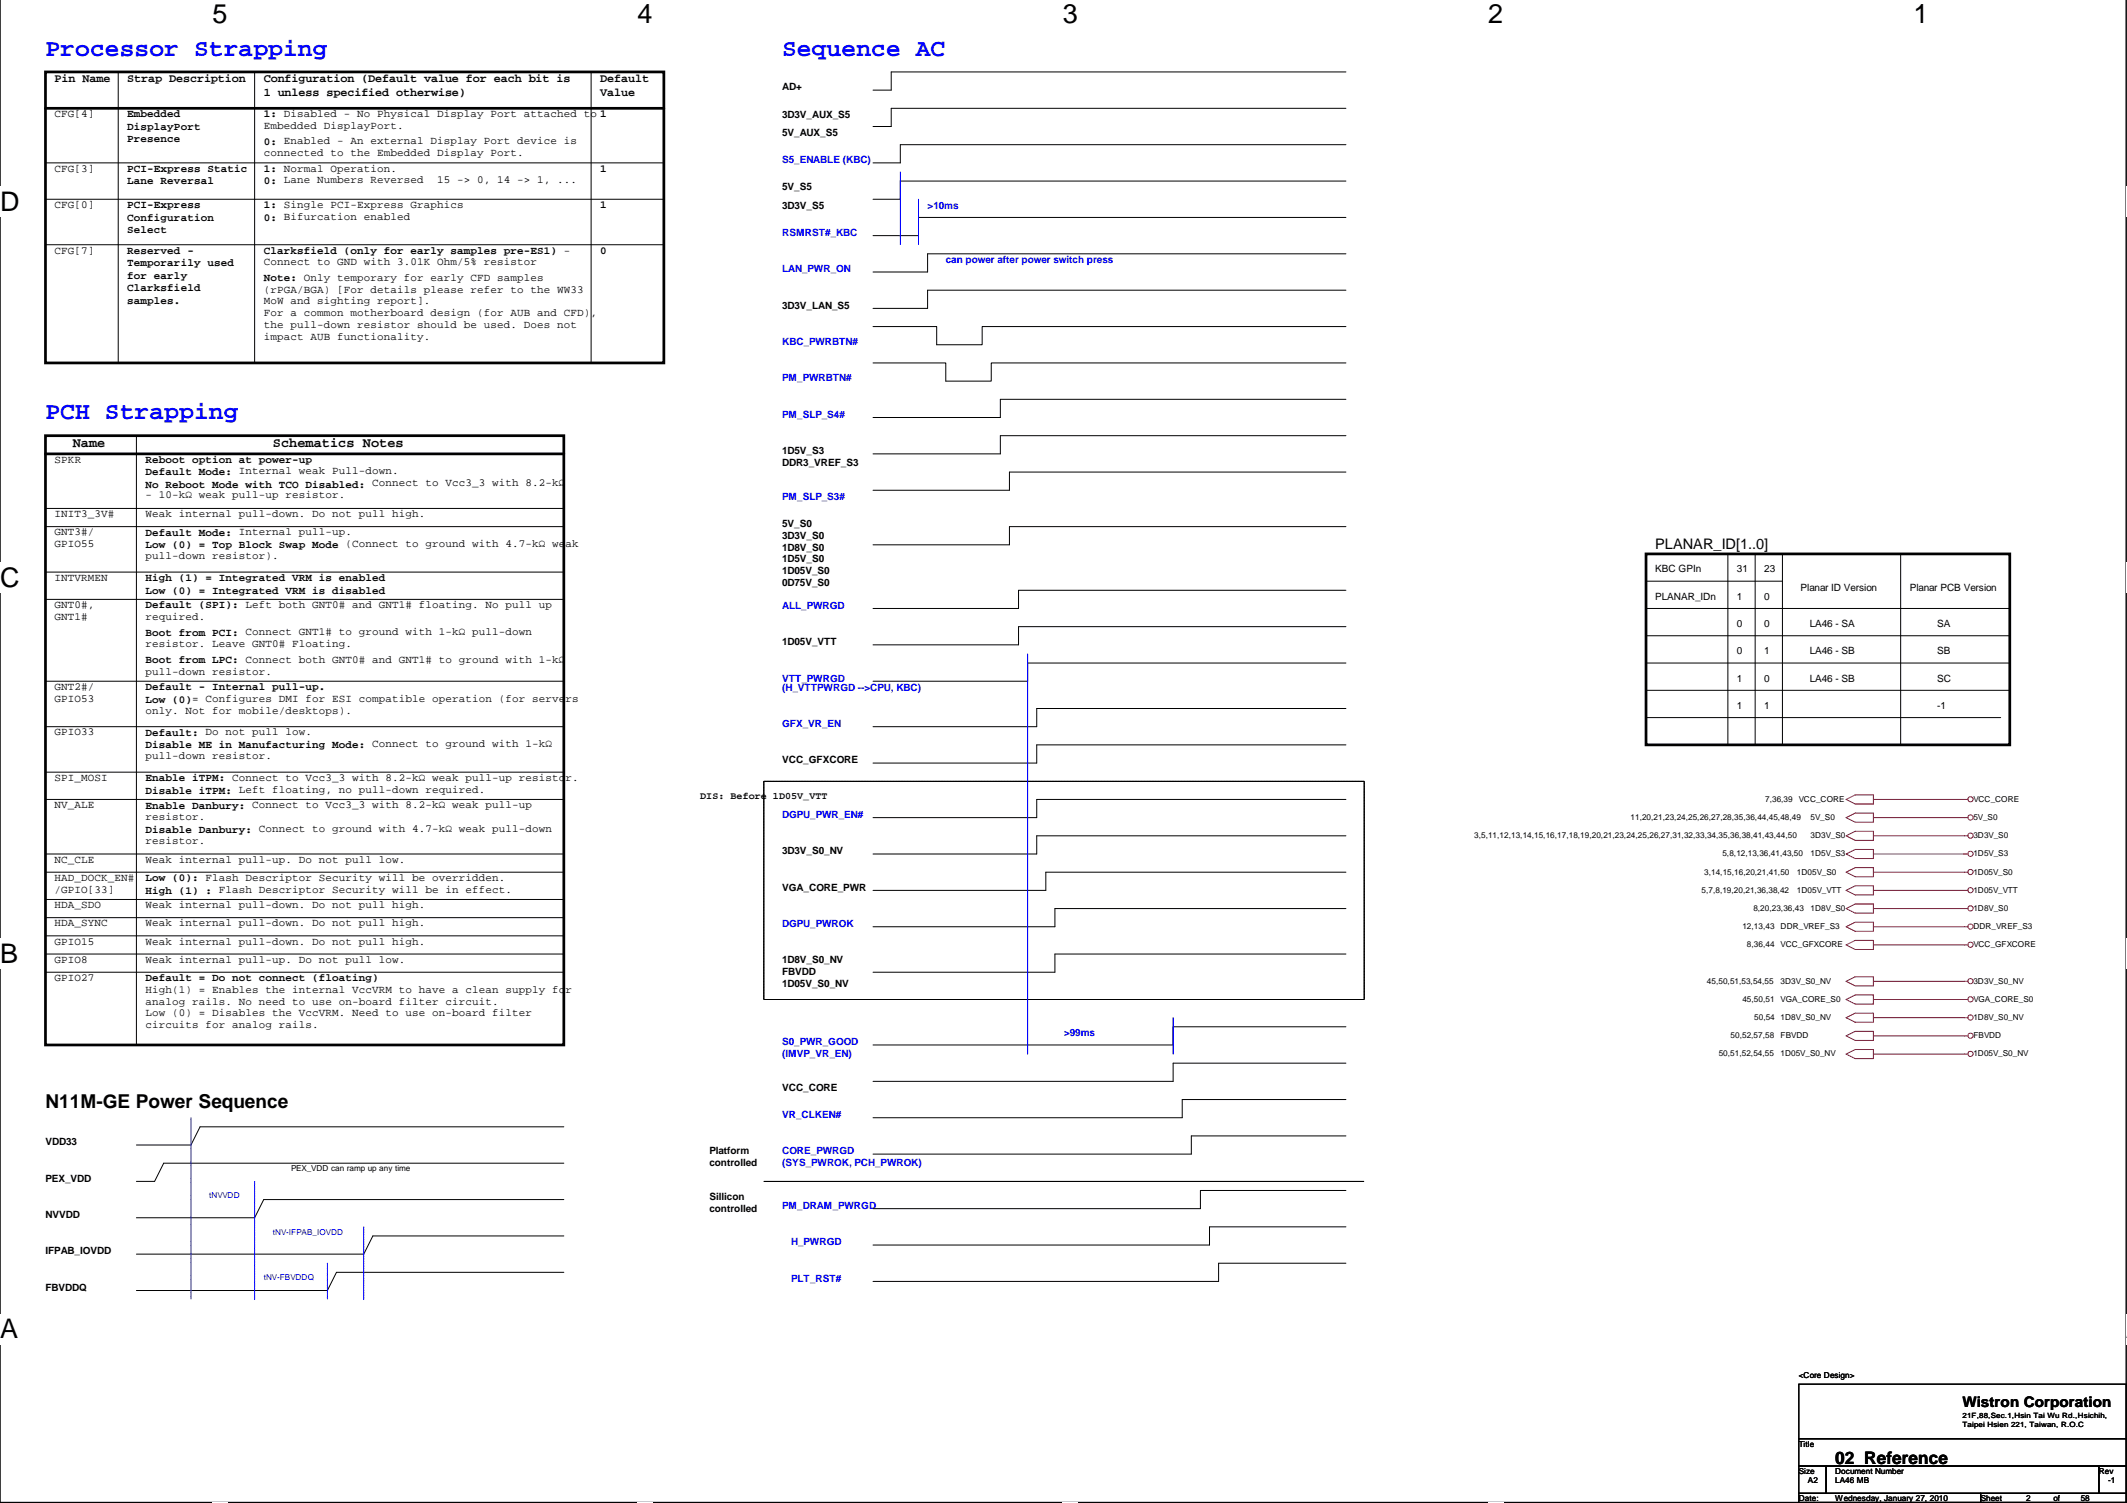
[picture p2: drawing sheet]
<svg xmlns="http://www.w3.org/2000/svg" width="297mm" height="210mm" viewBox="0 0 297 210" stroke-linecap="round" stroke-linejoin="round" font-family="sans-serif">
<defs><g id="words">
<g font-size="3.8">
<text x="29.7" y="3.3">5</text>
<text x="89" y="3.3">4</text>
<text x="148.4" y="3.3">3</text>
<text x="207.8" y="3.3">2</text>
<text x="267.2" y="3.3">1</text>
<text x="0" y="29.5">D</text>
<text x="0" y="81.9">C</text>
<text x="0" y="134.4">B</text>
<text x="0" y="186.9">A</text>
<text x="296.9" y="186.9">A</text>
</g>
<g font-size="3.4" fill="#00f">
<text x="6.3" y="7.8">Processor Strapping</text>
<text x="109.2" y="7.8">Sequence AC</text>
<text x="6.3" y="58.6">PCH Strapping</text>
</g>
<text font-size="2.7" x="6.3" y="154.7">N11M-GE Power Sequence</text>
<text font-size="2.4" x="256.3" y="204.4">02_Reference</text>
<g font-size="2">
<text x="231.1" y="76.7">PLANAR_ID[1..0]</text>
<text x="274.1" y="196.5">Wistron Corporation</text>
</g>
<g font-size="1.9">
<text x="10.2" y="62.5">Name</text>
<text x="38.1" y="62.5">Schematics Notes</text>
</g>
<g font-size="1.7">
<text x="7.6" y="11.5">Pin Name</text>
<text x="17.8" y="11.5">Strap Description</text>
<text x="36.8" y="11.5">Configuration (Default value for each bit is</text>
<text x="83.8" y="11.5">Default</text>
<text x="36.8" y="13.4">1 unless specified otherwise)</text>
<text x="83.8" y="13.4">Value</text>
</g>
<g font-size="1.5">
<text x="7.6" y="16.4">CFG[4]</text>
<text x="17.8" y="16.4">Embedded</text>
<text x="36.8" y="16.4">1: Disabled - No Physical Display Port attached to 1</text>
<text x="7.6" y="24">CFG[3]</text>
<text x="17.8" y="18.1">DisplayPort</text>
<text x="17.8" y="19.9">Presence</text>
<text x="36.8" y="18">Embedded DisplayPort.</text>
<text x="36.8" y="20.2">0: Enabled - An external Display Port device is</text>
<text x="36.8" y="21.8">connected to the Embedded Display Port.</text>
<text x="7.6" y="29.1">CFG[0]</text>
<text x="17.8" y="24">PCI-Express Static</text>
<text x="17.8" y="25.8">Lane Reversal</text>
<text x="17.8" y="29.1">PCI-Express</text>
<text x="36.8" y="24">1: Normal Operation.</text>
<text x="36.8" y="25.8">0: Lane Numbers Reversed</text>
<text x="36.8" y="29.1">1: Single PCI-Express Graphics</text>
<text x="61" y="25.6">15 -&gt; 0, 14 -&gt; 1, ...</text>
<text x="83.8" y="24">1</text>
<text x="83.8" y="29.1">1</text>
<text x="7.6" y="35.4">CFG[7]</text>
<text x="17.8" y="30.8">Configuration</text>
<text x="17.8" y="32.6">Select</text>
<text x="17.8" y="35.4">Reserved -</text>
<text x="36.8" y="30.8">0: Bifurcation enabled</text>
<text x="36.8" y="35.4">Clarksfield (only for early samples pre-ES1) -</text>
<text x="83.8" y="35.4">0</text>
<text x="17.8" y="37.2">Temporarily used</text>
<text x="17.8" y="38.9">for early</text>
<text x="17.8" y="40.7">Clarksfield</text>
<text x="36.8" y="37.1">Connect to GND with 3.01K Ohm/5% resistor</text>
<text x="36.8" y="39.3">Note: Only temporary for early CFD samples</text>
<text x="36.8" y="40.9">(rPGA/BGA) [For details please refer to the WW33</text>
<text x="17.8" y="42.4">samples.</text>
<text x="36.8" y="42.5">MoW and sighting report].</text>
<text x="36.8" y="44.2">For a common motherboard design (for AUB and CFD),</text>
<text x="36.8" y="45.8">the pull-down resistor should be used. Does not</text>
<text x="36.8" y="47.5">impact AUB functionality.</text>
<text x="7.6" y="64.6">SPKR</text>
<text x="20.3" y="64.7">Reboot option at power-up</text>
<text x="20.3" y="66.4">Default Mode: Internal weak Pull-down.</text>
<text x="20.3" y="68.1">No Reboot Mode with TCO Disabled: Connect to Vcc3_3 with 8.2-kΩ</text>
<text x="20.3" y="69.6">- 10-kΩ weak pull-up resistor.</text>
<text x="7.6" y="72.2">INIT3_3V#</text>
<text x="7.6" y="74.8">GNT3#/</text>
<text x="7.6" y="76.4">GPIO55</text>
<text x="20.3" y="72.2">Weak internal pull-down. Do not pull high.</text>
<text x="20.3" y="74.8">Default Mode: Internal pull-up.</text>
<text x="20.3" y="76.6">Low (0) = Top Block Swap Mode (Connect to ground with 4.7-kΩ weak</text>
<text x="7.6" y="81.1">INTVRMEN</text>
<text x="20.3" y="78.1">pull-down resistor).</text>
<text x="20.3" y="81.2">High (1) = Integrated VRM is enabled</text>
<text x="20.3" y="82.9">Low (0) = Integrated VRM is disabled</text>
<text x="7.6" y="84.9">GNT0#,</text>
<text x="7.6" y="86.6">GNT1#</text>
<text x="20.3" y="85">Default (SPI): Left both GNT0# and GNT1# floating. No pull up</text>
<text x="20.3" y="86.6">required.</text>
<text x="20.3" y="88.8">Boot from PCI: Connect GNT1# to ground with 1-kΩ pull-down</text>
<text x="20.3" y="90.4">resistor. Leave GNT0# Floating.</text>
<text x="20.3" y="92.6">Boot from LPC: Connect both GNT0# and GNT1# to ground with 1-kΩ</text>
<text x="20.3" y="94.2">pull-down resistor.</text>
<text x="7.6" y="96.4">GNT2#/</text>
<text x="7.6" y="98">GPIO53</text>
<text x="20.3" y="99.7">only. Not for mobile/desktops).</text>
<text x="20.3" y="96.4">Default - Internal pull-up.</text>
<text x="20.3" y="98.1">Low (0)= Configures DMI for ESI compatible operation (for servers</text>
<text x="7.6" y="102.7">GPIO33</text>
<text x="20.3" y="106">pull-down resistor.</text>
<text x="20.3" y="102.8">Default: Do not pull low.</text>
<text x="20.3" y="104.5">Disable ME in Manufacturing Mode: Connect to ground with 1-kΩ</text>
<text x="7.6" y="109.1">SPI_MOSI</text>
<text x="7.6" y="112.9">NV_ALE</text>
<text x="20.3" y="112.9">Enable Danbury: Connect to Vcc3_3 with 8.2-kΩ weak pull-up</text>
<text x="20.3" y="109.1">Enable iTPM: Connect to Vcc3_3 with 8.2-kΩ weak pull-up resistor.</text>
<text x="20.3" y="110.8">Disable iTPM: Left floating, no pull-down required.</text>
<text x="20.3" y="116.4">Disable Danbury: Connect to ground with 4.7-kΩ weak pull-down</text>
<text x="20.3" y="114.5">resistor.</text>
<text x="20.3" y="117.8">resistor.</text>
<text x="7.6" y="123">HAD_DOCK_EN#</text>
<text x="7.6" y="124.7">/GPIO[33]</text>
<text x="7.6" y="120.5">NC_CLE</text>
<text x="20.3" y="123.1">Low (0): Flash Descriptor Security will be overridden.</text>
<text x="20.3" y="124.8">High (1) : Flash Descriptor Security will be in effect.</text>
<text x="20.3" y="120.5">Weak internal pull-up. Do not pull low.</text>
<text x="7.6" y="131.9">GPIO15</text>
<text x="7.6" y="126.8">HDA_SDO</text>
<text x="7.6" y="129.4">HDA_SYNC</text>
<text x="20.3" y="126.8">Weak internal pull-down. Do not pull high.</text>
<text x="20.3" y="129.4">Weak internal pull-down. Do not pull high.</text>
<text x="20.3" y="131.9">Weak internal pull-down. Do not pull high.</text>
<text x="7.6" y="134.5">GPIO8</text>
<text x="7.6" y="137">GPIO27</text>
<text x="20.3" y="134.5">Weak internal pull-up. Do not pull low.</text>
<text x="20.3" y="137">Default = Do not connect (floating)</text>
<text x="20.3" y="138.7">High(1) = Enables the internal VccVRM to have a clean supply for</text>
<text x="20.3" y="140.3">analog rails. No need to use on-board filter circuit.</text>
<text x="20.3" y="142">Low (0) = Disables the VccVRM. Need to use on-board filter</text>
<text x="20.3" y="143.6">circuits for analog rails.</text>
</g>
<g font-size="1.4">
<text x="109.2" y="12.6">AD+</text>
<text x="109.2" y="16.4">3D3V_AUX_S5</text>
<text x="109.2" y="19">5V_AUX_S5</text>
<text x="109.2" y="29.1">3D3V_S5</text>
<text x="109.2" y="26.6">5V_S5</text>
<text x="109.2" y="43.1">3D3V_LAN_S5</text>
<text x="109.2" y="63.4">1D5V_S3</text>
<text x="109.2" y="65.1">DDR3_VREF_S3</text>
<text x="109.2" y="73.6">5V_S0</text>
<text x="109.2" y="75.2">3D3V_S0</text>
<text x="109.2" y="76.9">1D8V_S0</text>
<text x="109.2" y="78.5">1D5V_S0</text>
<text x="109.2" y="80.2">1D05V_S0</text>
<text x="109.2" y="81.8">0D75V_S0</text>
<text x="231.1" y="83.7">PLANAR_IDn</text>
<text x="231.1" y="79.9">KBC GPIn</text>
<text x="242.6" y="79.9">31</text>
<text x="242.6" y="83.7">1</text>
<text x="246.4" y="83.7">0</text>
<text x="246.4" y="79.9">23</text>
<text x="251.5" y="82.5">Planar ID Version</text>
<text x="266.7" y="82.5">Planar PCB Version</text>
<text x="242.6" y="87.6">0</text>
<text x="246.4" y="87.6">0</text>
<text x="252.7" y="87.6">LA46 - SA</text>
<text x="270.5" y="87.6">SA</text>
<text x="109.2" y="90.1">1D05V_VTT</text>
<text x="242.6" y="91.4">0</text>
<text x="242.6" y="95.2">1</text>
<text x="246.4" y="95.2">0</text>
<text x="246.4" y="91.4">1</text>
<text x="252.7" y="91.4">LA46 - SB</text>
<text x="252.7" y="95.2">LA46 - SB</text>
<text x="270.5" y="95.2">SC</text>
<text x="270.5" y="91.4">SB</text>
<text x="242.6" y="99">1</text>
<text x="246.4" y="99">1</text>
<text x="270.5" y="99">-1</text>
<text x="109.2" y="106.6">VCC_GFXCORE</text>
<text x="97.8" y="111.5">DIS: Before 1D05V_VTT</text>
<text x="109.2" y="119.3">3D3V_S0_NV</text>
<text x="109.2" y="124.4">VGA_CORE_PWR</text>
<text x="109.2" y="134.5">1D8V_S0_NV</text>
<text x="109.2" y="136.2">FBVDD</text>
<text x="109.2" y="137.9">1D05V_S0_NV</text>
<text x="109.2" y="152.3">VCC_CORE</text>
<text x="6.3" y="159.9">VDD33</text>
<text x="99.1" y="161.2">Platform</text>
<text x="6.3" y="165">PEX_VDD</text>
<text x="99.1" y="162.9">controlled</text>
<text x="99.1" y="167.6">Sillicon</text>
<text x="6.3" y="170.1">NVVDD</text>
<text x="99.1" y="169.2">controlled</text>
<text x="6.3" y="175.2">IFPAB_IOVDD</text>
<text x="6.3" y="180.3">FBVDDQ</text>
</g>
<g font-size="1.4" fill="#00f">
<text x="109.2" y="22.8">S5_ENABLE (KBC)</text>
<text x="129.5" y="29.1">&gt;10ms</text>
<text x="109.2" y="32.9">RSMRST#_KBC</text>
<text x="109.2" y="38">LAN_PWR_ON</text>
<text x="132.1" y="36.8">can power after power switch press</text>
<text x="109.2" y="48.2">KBC_PWRBTN#</text>
<text x="109.2" y="53.3">PM_PWRBTN#</text>
<text x="109.2" y="58.3">PM_SLP_S4#</text>
<text x="109.2" y="69.8">PM_SLP_S3#</text>
<text x="109.2" y="85">ALL_PWRGD</text>
<text x="109.2" y="95.2">VTT_PWRGD</text>
<text x="109.2" y="96.4">(H_VTTPWRGD --&gt;CPU, KBC)</text>
<text x="109.2" y="101.5">GFX_VR_EN</text>
<text x="109.2" y="114.2">DGPU_PWR_EN#</text>
<text x="109.2" y="129.5">DGPU_PWROK</text>
<text x="109.2" y="146">S0_PWR_GOOD</text>
<text x="109.2" y="147.6">(IMVP_VR_EN)</text>
<text x="148.6" y="144.7">&gt;99ms</text>
<text x="109.2" y="156.1">VR_CLKEN#</text>
<text x="109.2" y="161.2">CORE_PWRGD</text>
<text x="109.2" y="162.9">(SYS_PWROK, PCH_PWROK)</text>
<text x="109.2" y="168.8">PM_DRAM_PWRGD</text>
<text x="110.5" y="173.9">H_PWRGD</text>
<text x="110.5" y="179">PLT_RST#</text>
</g>
<g font-size="1.1">
<text x="246.5" y="112">7,36,39</text>
<text x="251.2" y="112">VCC_CORE</text>
<text x="275.6" y="112">VCC_CORE</text>
<text x="205.9" y="117.1">3,5,11,12,13,14,15,16,17,18,19,20,21,23,24,25,26,27,31,32,33,34,35,36,38,41,43,44,50</text>
<text x="227.7" y="114.5">11,20,21,23,24,25,26,27,28,35,36,44,45,48,49</text>
<text x="240.5" y="119.6">5,8,12,13,36,41,43,50</text>
<text x="252.9" y="114.5">5V_S0</text>
<text x="252.9" y="117.1">3D3V_S0</text>
<text x="252.9" y="119.6">1D5V_S3</text>
<text x="275.6" y="114.5">5V_S0</text>
<text x="275.6" y="117.1">3D3V_S0</text>
<text x="275.6" y="119.6">1D5V_S3</text>
<text x="237.6" y="124.7">5,7,8,19,20,21,36,38,42</text>
<text x="238" y="122.1">3,14,15,16,20,21,41,50</text>
<text x="251" y="124.7">1D05V_VTT</text>
<text x="251" y="122.1">1D05V_S0</text>
<text x="275.6" y="124.7">1D05V_VTT</text>
<text x="275.6" y="122.1">1D05V_S0</text>
<text x="243.3" y="129.8">12,13,43</text>
<text x="244.9" y="127.2">8,20,23,36,43</text>
<text x="248.7" y="129.8">DDR_VREF_S3</text>
<text x="252.9" y="127.2">1D8V_S0</text>
<text x="275.6" y="129.8">DDR_VREF_S3</text>
<text x="275.6" y="127.2">1D8V_S0</text>
<text x="238.4" y="137.4">45,50,51,53,54,55</text>
<text x="244" y="132.3">8,36,44</text>
<text x="248.7" y="132.3">VCC_GFXCORE</text>
<text x="248.7" y="137.4">3D3V_S0_NV</text>
<text x="275.6" y="132.3">VCC_GFXCORE</text>
<text x="275.6" y="137.4">3D3V_S0_NV</text>
<text x="243.3" y="139.9">45,50,51</text>
<text x="245" y="142.5">50,54</text>
<text x="248.7" y="139.9">VGA_CORE_S0</text>
<text x="248.7" y="142.5">1D8V_S0_NV</text>
<text x="275.6" y="139.9">VGA_CORE_S0</text>
<text x="275.6" y="142.5">1D8V_S0_NV</text>
<text x="240" y="147.5">50,51,52,54,55</text>
<text x="241.7" y="145">50,52,57,58</text>
<text x="248.7" y="147.5">1D05V_S0_NV</text>
<text x="248.7" y="145">FBVDD</text>
<text x="275.6" y="147.5">1D05V_S0_NV</text>
<text x="275.6" y="145">FBVDD</text>
<text x="40.6" y="163.5">PEX_VDD can ramp up any time</text>
<text x="251.2" y="192.5">&lt;Core Design&gt;</text>
<text x="251.2" y="202">Title</text>
<text x="251.2" y="205.8">Size</text>
<text x="251.2" y="209.6">Date:</text>
<text x="252.5" y="207.1">A2</text>
<text x="256.3" y="207.1">LA46 MB</text>
<text x="256.3" y="209.6">Wednesday, January 27, 2010</text>
<text x="256.3" y="205.8">Document Number</text>
<text x="276.6" y="209.6">Sheet</text>
<text x="283" y="209.6">2</text>
<text x="286.8" y="209.6">of</text>
<text x="290.6" y="209.6">58</text>
<text x="293.1" y="205.8">Rev</text>
<text x="294.4" y="207.1">-1</text>
</g>
<g font-size="1.1" fill="#00f">
<text x="29.2" y="167.4">tNVVDD</text>
<text x="38.1" y="172.4">tNV-IFPAB_IOVDD</text>
<text x="36.8" y="178.8">tNV-FBVDDQ</text>
</g>
<g font-size="1">
<text x="274.1" y="198">21F,88,Sec.1,Hsin Tai Wu Rd.,Hsichih,</text>
<text x="274.1" y="199.3">Taipei Hsien 221, Taiwan, R.O.C</text>
</g>
</g></defs>
<path d="M0 -.1v209.9h296.9v-209.9" fill="none" stroke="#000" stroke-width=".14"/>
<g fill="#fff">
<path d="M29.7 -.1h2.1v4.2h-2.1z"/>
<path d="M29.7 209.8h2.1v.1h-2.1z"/>
<path d="M89 -.1h2.1v4.2h-2.1z"/>
<path d="M89 209.8h2.1v.1h-2.1z"/>
<path d="M148.4 -.1h2.1v4.2h-2.1z"/>
<path d="M148.4 209.8h2.1v.1h-2.1z"/>
<path d="M207.8 -.1h2.1v4.2h-2.1z"/>
<path d="M207.8 209.8h2.1v.1h-2.1z"/>
<path d="M267.2 -.1h2.1v4.2h-2.1z"/>
<path d="M267.2 209.8h2.1v.1h-2.1z"/>
<path d="M0 26.1h2.8v4.2h-2.8z"/>
<path d="M296.9 26.1h.2v4.2h-.2z"/>
<path d="M0 78.5h2.8v4.3h-2.8z"/>
<path d="M296.9 78.5h.2v4.3h-.2z"/>
<path d="M0 131h2.5v4.3h-2.5z"/>
<path d="M296.9 131h.2v4.3h-.2z"/>
<path d="M0 183.5h2.5v4.3h-2.5z"/>
<path d="M296.9 183.5h.2v4.3h-.2z"/>
</g>
<g fill="none" stroke="#800040" stroke-width=".14">
<path d="M261.6 119.3h12.7M261.6 111.6h12.7M261.6 114.2h12.7M261.6 116.7h12.7M261.6 132h12.7M261.6 124.3h12.7M261.6 129.4h12.7M261.6 121.8h12.7M261.6 126.9h12.7M261.6 139.6h12.7M261.6 137h12.7M261.6 147.2h12.7"/>
<path d="M261.6 142.1h12.7M261.6 144.7h12.7"/>
</g>
<g fill="none" stroke="#f00" stroke-width=".14">
<path d="M257.8 111.6l1.3-.6h2.5v1.3h-2.5zM257.8 114.2l1.3-.6h2.5v1.2h-2.5zM257.8 116.7l1.3-.6h2.5v1.3h-2.5zM257.8 119.3l1.3-.7h2.5v1.3h-2.5zM274.3 114.2h.5M274.3 116.7h.5M274.3 111.6h.5M274.3 119.3h.5M257.8 132l1.3-.7h2.5v1.3h-2.5zM257.8 121.8l1.3-.6h2.5v1.2h-2.5zM257.8 124.3l1.3-.6h2.5v1.3h-2.5zM257.8 126.9l1.3-.6h2.5v1.2h-2.5z"/>
<path d="M257.8 129.4l1.3-.6h2.5v1.3h-2.5zM257.8 137l1.3-.6h2.5v1.3h-2.5zM257.8 139.6l1.3-.6h2.5v1.2h-2.5zM274.3 132h.5M274.3 124.3h.5M274.3 129.4h.5M274.3 121.8h.5M274.3 126.9h.5M274.3 139.6h.5M274.3 137h.5M257.8 142.1l1.3-.6h2.5v1.3h-2.5zM257.8 144.7l1.3-.7h2.5v1.3h-2.5z"/>
<path d="M257.8 147.2l1.3-.6h2.5v1.2h-2.5zM274.3 147.2h.5M274.3 142.1h.5M274.3 144.7h.5"/>
<circle cx="275.2" cy="114.2" r=".37"/>
<circle cx="275.2" cy="116.7" r=".37"/>
<circle cx="275.2" cy="111.6" r=".37"/>
<circle cx="275.2" cy="119.2" r=".37"/>
<circle cx="275.2" cy="137" r=".37"/>
<circle cx="275.2" cy="124.3" r=".37"/>
<circle cx="275.2" cy="121.8" r=".37"/>
<circle cx="275.2" cy="131.9" r=".37"/>
<circle cx="275.2" cy="129.4" r=".37"/>
<circle cx="275.2" cy="126.9" r=".37"/>
<circle cx="275.2" cy="139.6" r=".37"/>
<circle cx="275.2" cy="147.2" r=".37"/>
<circle cx="275.2" cy="144.6" r=".37"/>
<circle cx="275.2" cy="142.1" r=".37"/>
</g>
<g fill="none" stroke="#000" stroke-width=".14">
<path d="M16.5 10v40.7M35.6 10v40.7M82.5 10v40.7M188 10h-63.5v2.6h-2.6M188 15.1h-63.5v2.6h-2.6M6.3 27.8h86.4M6.3 34.2h86.4M6.3 22.7h86.4M188 25.3h-62.3v2.5h-3.8M188 20.2h-62.3v2.5h-3.8M188 35.4h-58.5v2.6h-7.6M188 30.4h-59.7v2.5h-6.4"/>
<path d="M121.9 45.6h8.9v2.5h6.4v-2.5h50.8M121.9 50.7h10.2v2.5h6.3v-2.5h49.6M188 55.8h-48.3v2.5h-17.8M188 40.5h-58.5v2.6h-7.6M6.3 71h72.4M6.3 73.5h72.4M6.3 79.9h72.4M19 60.8v85.1M188 73.5h-47v2.6h-19.1M188 60.8h-48.3v2.6h-17.8M188 65.9h-47v2.6h-19.1M241.3 77.4v26.6"/>
<path d="M245.1 77.4v26.6M248.9 77.4v26.6M265.4 77.4v26.6M6.3 95.1h72.4M6.3 83.7h72.4M188 92.6h-44.5v2.5h-21.6M188 98.9h-43.2v2.6h-22.9M188 87.5h-45.8v2.6h-20.3M188 82.4h-45.8v2.6h-20.3M229.9 92.6h50.8M229.9 85h50.8M229.9 81.2h19"/>
<path d="M229.9 88.8h50.8M229.9 96.4h50.8M6.3 101.5h72.4M6.3 107.8h72.4M6.3 111.6h72.4M6.3 119.3h72.4M106.7 109.1h83.8v30.5h-83.8zM188 111.6h-43.2v2.6h-22.9M188 116.7h-43.2v2.6h-22.9M188 104h-43.2v2.6h-22.9M229.9 100.2h49.5M6.3 121.8h72.4"/>
<path d="M6.3 125.6h72.4M6.3 128.2h72.4M6.3 130.7h72.4M6.3 133.2h72.4M6.3 135.8h72.4M188 121.8h-42v2.5h-24.1M188 133.2h-40.7v2.6h-25.4M188 126.9h-40.7v2.5h-25.4M78.7 157.4h-50.8l-1.2 2.5h-7.7M188 158.6h-21.6v2.6h-44.5M188 148.5h-24.2v2.5h-41.9M188 143.4h-24.2v2.5h-41.9"/>
<path d="M188 153.6h-22.9v2.5h-43.2M78.7 162.4h-55.8l-1.3 2.6h-2.6M78.7 167.5h-41.9l-1.2 2.6h-16.6M78.7 172.6h-26.6l-1.3 2.5h-31.8M78.7 177.7h-31.7l-1.3 2.5h-26.7M106.7 165h83.8M188 176.4h-17.8v2.6h-48.3M188 166.3h-20.4v2.5h-45.7M188 171.3h-19.1v2.6h-47M251.2 193.3h45.7v7.6h-45.7zM251.2 200.9h45.7v3.8h-45.7zM251.2 204.7h3.8v3.8h-3.8z"/>
<path d="M251.2 208.5h25.4v1.3h-25.4zM255 204.7h38.1v3.8h-38.1zM276.6 208.5h20.3v1.3h-20.3zM293.1 204.7h3.8v3.8h-3.8z"/>
</g>
<path d="M26.7 156.1v25.4M35.6 165v16.5M45.7 176.4v5.1M50.8 171.3v10.2" fill="none" stroke="#00f" stroke-width=".14" stroke-dasharray=".1 .1 0 .1"/>
<path d="M6.3 10h86.4v40.7h-86.4zM6.3 15.1h86.4M6.3 60.8h72.4v85.1h-72.4zM6.3 63.4h72.4M229.9 77.4h50.8v26.6h-50.8z" fill="none" stroke="#000" stroke-width=".38"/>
<path d="M125.7 24v10.2M128.3 27.8v6.4M143.5 91.3v55.9M163.8 142.1v5.1" fill="none" stroke="#00f" stroke-width=".14"/>
<use href="#words"/>
</svg>
